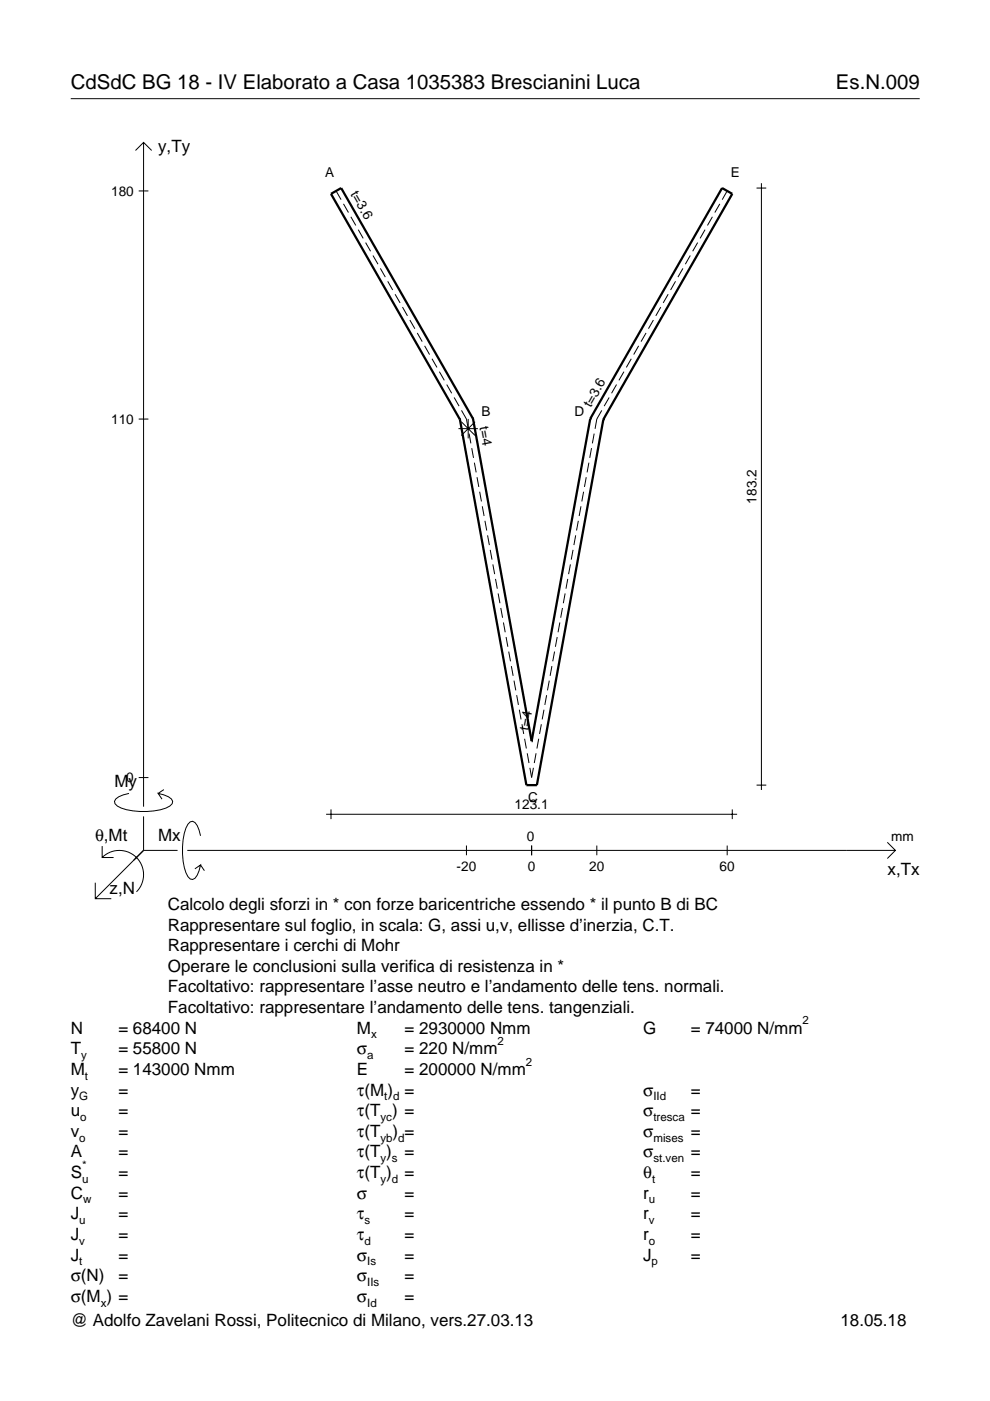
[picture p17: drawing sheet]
<svg xmlns="http://www.w3.org/2000/svg" width="210mm" height="297mm" viewBox="0 0 210 297" stroke-linecap="round" stroke-linejoin="round" font-family="sans-serif">
<defs><g id="words">
<g font-size="4.3">
<text x="15" y="18.9">CdSdC BG 18 - IV Elaborato a Casa 1035383 Brescianini Luca</text>
<text x="177.2" y="18.9">Es.N.009</text>
</g>
<g font-size="3.6">
<text x="33.5" y="32.3">y,Ty</text>
<text x="24.3" y="166.9">My</text>
<text x="20.1" y="178.2">θ,Mt</text>
<text x="33.5" y="178.2">Mx</text>
<text x="188.2" y="185.5">x,Tx</text>
<text x="23.2" y="189.6">z,N</text>
<text x="35.6" y="192.9">Calcolo degli sforzi in * con forze baricentriche essendo * il punto B di BC</text>
<text x="35.6" y="197.3">Rappresentare sul foglio, in scala: G, assi u,v, ellisse d’inerzia, C.T.</text>
<text x="35.6" y="201.7">Rappresentare i cerchi di Mohr</text>
<text x="35.6" y="206">Operare le conclusioni sulla verifica di resistenza in *</text>
<text x="35.6" y="210.4">Facoltativo: rappresentare l’asse neutro e l’andamento delle tens. normali.</text>
<text x="35.6" y="214.8">Facoltativo: rappresentare l’andamento delle tens. tangenziali.</text>
<text x="15" y="219.2">N</text>
<text x="25.1" y="219.2">= 68400 N</text>
<text x="75.7" y="219.2">M</text>
<text x="85.8" y="219.2">= 2930000 Nmm</text>
<text x="136.4" y="219.2">G</text>
<text x="146.5" y="219.2">= 74000 N/mm</text>
<text x="15" y="227.9">M</text>
<text x="15" y="223.5">T</text>
<text x="25.1" y="227.9">= 143000 Nmm</text>
<text x="25.1" y="223.5">= 55800 N</text>
<text x="75.7" y="223.5">σ</text>
<text x="75.7" y="227.9">E</text>
<text x="85.8" y="223.5">= 220 N/mm</text>
<text x="85.8" y="227.9">= 200000 N/mm</text>
<text x="15" y="232.3">y</text>
<text x="25.1" y="232.3">=</text>
<text x="75.7" y="232.3">τ(M ) =</text>
<text x="136.4" y="232.3">σ</text>
<text x="146.5" y="232.3">=</text>
<text x="15" y="236.7">u</text>
<text x="25.1" y="236.7">=</text>
<text x="75.7" y="236.7">τ(T ) =</text>
<text x="136.4" y="236.7">σ</text>
<text x="146.5" y="236.7">=</text>
<text x="15" y="245.4">A</text>
<text x="15" y="241">v</text>
<text x="25.1" y="241">=</text>
<text x="25.1" y="245.4">=</text>
<text x="75.7" y="241">τ(T</text>
<text x="75.7" y="245.4">τ(T )</text>
<text x="83.3" y="241">) =</text>
<text x="85.8" y="245.4">=</text>
<text x="136.4" y="241">σ</text>
<text x="136.4" y="245.4">σ</text>
<text x="146.5" y="241">=</text>
<text x="146.5" y="245.4">=</text>
<text x="15" y="249.8">S</text>
<text x="25.1" y="249.8">=</text>
<text x="75.7" y="249.8">τ(T )</text>
<text x="85.8" y="249.8">=</text>
<text x="136.4" y="249.8">θ</text>
<text x="146.5" y="249.8">=</text>
<text x="15" y="254.2">C</text>
<text x="25.1" y="254.2">=</text>
<text x="75.7" y="254.2">σ</text>
<text x="85.8" y="254.2">=</text>
<text x="136.4" y="254.2">r</text>
<text x="146.5" y="254.2">=</text>
<text x="15" y="262.9">J</text>
<text x="15" y="258.5">J</text>
<text x="25.1" y="262.9">=</text>
<text x="25.1" y="258.5">=</text>
<text x="75.7" y="258.5">τ</text>
<text x="75.7" y="262.9">τ</text>
<text x="85.8" y="258.5">=</text>
<text x="85.8" y="262.9">=</text>
<text x="136.4" y="262.9">r</text>
<text x="136.4" y="258.5">r</text>
<text x="146.5" y="262.9">=</text>
<text x="146.5" y="258.5">=</text>
<text x="15" y="267.3">J</text>
<text x="25.1" y="267.3">=</text>
<text x="75.7" y="267.3">σ</text>
<text x="85.8" y="267.3">=</text>
<text x="136.4" y="267.3">J</text>
<text x="146.5" y="267.3">=</text>
<text x="15" y="271.7">σ(N)</text>
<text x="25.1" y="271.7">=</text>
<text x="75.7" y="271.7">σ</text>
<text x="85.8" y="271.7">=</text>
<text x="15" y="281.2">@ Adolfo Zavelani Rossi, Politecnico di Milano, vers.27.03.13</text>
<text x="15" y="276">σ(M ) =</text>
<text x="75.7" y="276">σ</text>
<text x="85.8" y="276">=</text>
<text x="178.2" y="281.2">18.05.18</text>
</g>
<g font-size="2.9">
<text x="23.6" y="41.5">180</text>
<text x="68.9" y="37.6">A</text>
<text x="74.3" y="41.1" transform="rotate(60 74.3 41.1)">t=3.6</text>
<text x="155" y="37.6">E</text>
<text x="23.6" y="89.9">110</text>
<text x="102.1" y="88.1">B</text>
<text x="121.8" y="88.1">D</text>
<text x="125.3" y="86.5" transform="rotate(-60 125.3 86.5)">t=3.6</text>
<text x="101.7" y="90.6" transform="rotate(80 101.7 90.6)">t=4</text>
<text x="160.4" y="106.8" transform="rotate(-90 160.4 106.8)">183.2</text>
<text x="112.1" y="154.9" transform="rotate(-80 112.1 154.9)">t=4</text>
<text x="26.8" y="165.9">0</text>
<text x="109.1" y="171.6">123.1</text>
<text x="112" y="170">C</text>
<text x="111.7" y="178.2">0</text>
<text x="189" y="178.2">mm</text>
<text x="96.8" y="184.7">-20</text>
<text x="111.9" y="184.7">0</text>
<text x="124.9" y="184.7">20</text>
<text x="152.6" y="184.7">60</text>
</g>
<g font-size="2.4">
<text x="78.7" y="220.2">x</text>
<text x="105.5" y="221.5">2</text>
<text x="170.2" y="217.2">2</text>
<text x="17.2" y="224.5">y</text>
<text x="77.9" y="224.5">a</text>
<text x="111.5" y="225.9">2</text>
<text x="16.8" y="233.3">G</text>
<text x="18" y="228.9">t</text>
<text x="81.5" y="233.3">t d</text>
<text x="138.5" y="233.3">IId</text>
<text x="17" y="237.7">o</text>
<text x="80.7" y="237.7">yc</text>
<text x="138.5" y="237.7">tresca</text>
<text x="16.8" y="242">o</text>
<text x="80.7" y="242">yb d</text>
<text x="138.5" y="242">mises</text>
<text x="17.4" y="250.8">u</text>
<text x="17.4" y="247.8">*</text>
<text x="80.7" y="250.8">y d</text>
<text x="80.7" y="246.4">y s</text>
<text x="138.2" y="250.8">t</text>
<text x="138.5" y="246.4">st.ven</text>
<text x="17.6" y="255.2">w</text>
<text x="137.6" y="255.2">u</text>
<text x="16.8" y="263.9">v</text>
<text x="16.8" y="259.5">u</text>
<text x="77.3" y="259.5">s</text>
<text x="77.3" y="263.9">d</text>
<text x="137.6" y="263.9">o</text>
<text x="137.6" y="259.5">v</text>
<text x="16.8" y="268.3">t</text>
<text x="77.9" y="268.3">Is</text>
<text x="138.2" y="268.3">p</text>
<text x="77.9" y="272.7">IIs</text>
<text x="21.4" y="277">x</text>
<text x="77.9" y="277">Id</text>
</g>
</g></defs>
<g fill="none" stroke="#000" stroke-width=".21">
<path d="M15 20.9h180M28.7 31.9l1.7-1.7 1.8 1.7M30.4 30.2v140.8M160.4 39.9h2.1M161.4 38.8v128.7M29.4 40.5h2.1M71.3 40.5l1 1.8M72.8 43.2l1.1 1.9M74.4 46l1 1.8M76 48.7l1 1.8M77.5 51.4l1.1 1.9M79.1 54.2l1 1.8"/>
<path d="M80.6 56.9l1.1 1.9M82.2 59.6l1.1 1.9M143.2 59.6l-1 1.9M144.8 56.9l-1.1 1.9M146.4 54.2l-1.1 1.8M147.9 51.4l-1 1.9M149.5 48.7l-1.1 1.8M151 46l-1 1.8M152.6 43.2l-1 1.9M154.2 40.5l-1.1 1.8M83.8 62.4l1 1.8M85.3 65.1l1.1 1.9"/>
<path d="M86.9 67.9l1.1 1.8M88.5 70.6l1 1.8M90 73.3l1.1 1.9M91.6 76.1l1 1.8M93.2 78.8l1 1.8M132.3 78.8l-1.1 1.8M133.8 76.1l-1 1.8M135.4 73.3l-1 1.9M137 70.6l-1.1 1.8M138.5 67.9l-1 1.8M140.1 65.1l-1.1 1.9M141.7 62.4l-1.1 1.8"/>
<path d="M29.4 88.9h2.1M94.7 81.5l1.1 1.9M96.3 84.3l1 1.8M97.2 90.9h4.1M97.8 89.4l2.9 2.9M97.8 87l1.1 1.9 .4 2M99.3 88.8v4.1M99.5 91.9l.3 2.1M100 95l.4 2.1M100.6 98.1l.4 2.1M100.7 89.4l-2.9 2.9M124.9 98.1l-.4 2.1"/>
<path d="M125.4 95l-.4 2.1M126 91.9l-.4 2.1M127.6 87l-1.1 1.9-.3 2M129.2 84.3l-1.1 1.8M130.7 81.5l-1 1.9M101.1 101.2l.4 2M101.7 104.3l.4 2M102.3 107.3l.3 2.1M102.8 110.4l.4 2.1M103.4 113.5l.4 2.1M103.9 116.6l.4 2.1M104.5 119.7l.4 2"/>
<path d="M120.9 119.7l-.3 2M121.5 116.6l-.4 2.1M122.1 113.5l-.4 2.1M122.6 110.4l-.4 2.1M123.2 107.3l-.4 2.1M123.7 104.3l-.3 2M124.3 101.2l-.4 2M105.1 122.7l.3 2.1M105.6 125.8l.4 2.1M106.2 128.9l.4 2.1M106.7 132l.4 2.1M107.3 135.1l.4 2"/>
<path d="M107.9 138.1l.3 2.1M117.6 138.1l-.4 2.1M118.1 135.1l-.3 2M118.7 132l-.4 2.1M119.3 128.9l-.4 2.1M119.8 125.8l-.4 2.1M120.4 122.7l-.4 2.1M108.4 141.2l.4 2.1M109 144.3l.4 2.1M109.5 147.4l.4 2.1M110.1 150.5l.4 2M110.7 153.6l.3 2"/>
<path d="M111.2 156.6l.4 2.1M111.8 159.7l.4 2.1M113.7 159.7l-.4 2.1M114.2 156.6l-.4 2.1M114.8 153.6l-.4 2M115.3 150.5l-.3 2M115.9 147.4l-.4 2.1M116.5 144.3l-.4 2.1M117 141.2l-.4 2.1M21.7 179.4v2.4h2.4M27.3 168.2a3.6 3.6 0 0 0-3 1.7l.1 .5a5.6 5.6 0 0 0 3.8 1.5 13.4 13.4 0 0 0 7.8-1l.5-.5 .1-.5a3.6 3.6 0 0 0-3.1-1.7l.8 1.2M29.4 164.9h2.1"/>
<path d="M30.4 173.1v7.2M34.7 167.4l-1.2 .8M42.5 177.2a3.6 3.6 0 0 0-1.7-3.1l-.5 .2a5.7 5.7 0 0 0-1.5 3.7 13.3 13.3 0 0 0 1 7.9l.5 .5 .5 .1a3.6 3.6 0 0 0 1.7-3.1l-1.2 .8M69.1 172.6h87.2M70.2 171.6v2.1M98.9 179.3v2M112.3 162.8l.4 2.1 .4-2.1M112.7 179.3v2M126.5 179.3v2M154.2 179.3v2M155.3 171.6v2.1M160.4 166.5h2.1"/>
<path d="M188.1 178.6l1.7 1.7-1.7 1.7M20.2 187.2v3.3h3.4M21.7 181.8a5.1 5.1 0 0 1 7.2 0 5.1 5.1 0 0 1 0 7.3M30.4 180.3l-10.2 10.2M30.4 180.3h7.2M39.7 180.3h150.1M42.5 183.4l.8 1.2"/>
</g>
<path d="M97.5 88.9h.1M97.5 88.9l14.1 77.6h2.2l14.1-77.6M100.3 88.8h.1M100.3 88.8l-28-48.9-2.1 1.2 27.3 47.8M100.3 88.8l12.4 68.3M125.1 88.8h.1M125.1 88.8l-12.4 68.3M125.1 88.8l28-48.9 2.2 1.2-27.4 47.8M127.9 88.9h.1M112.7 157.1h.1" fill="none" stroke="#000" stroke-width=".48"/>
<use href="#words"/>
</svg>
